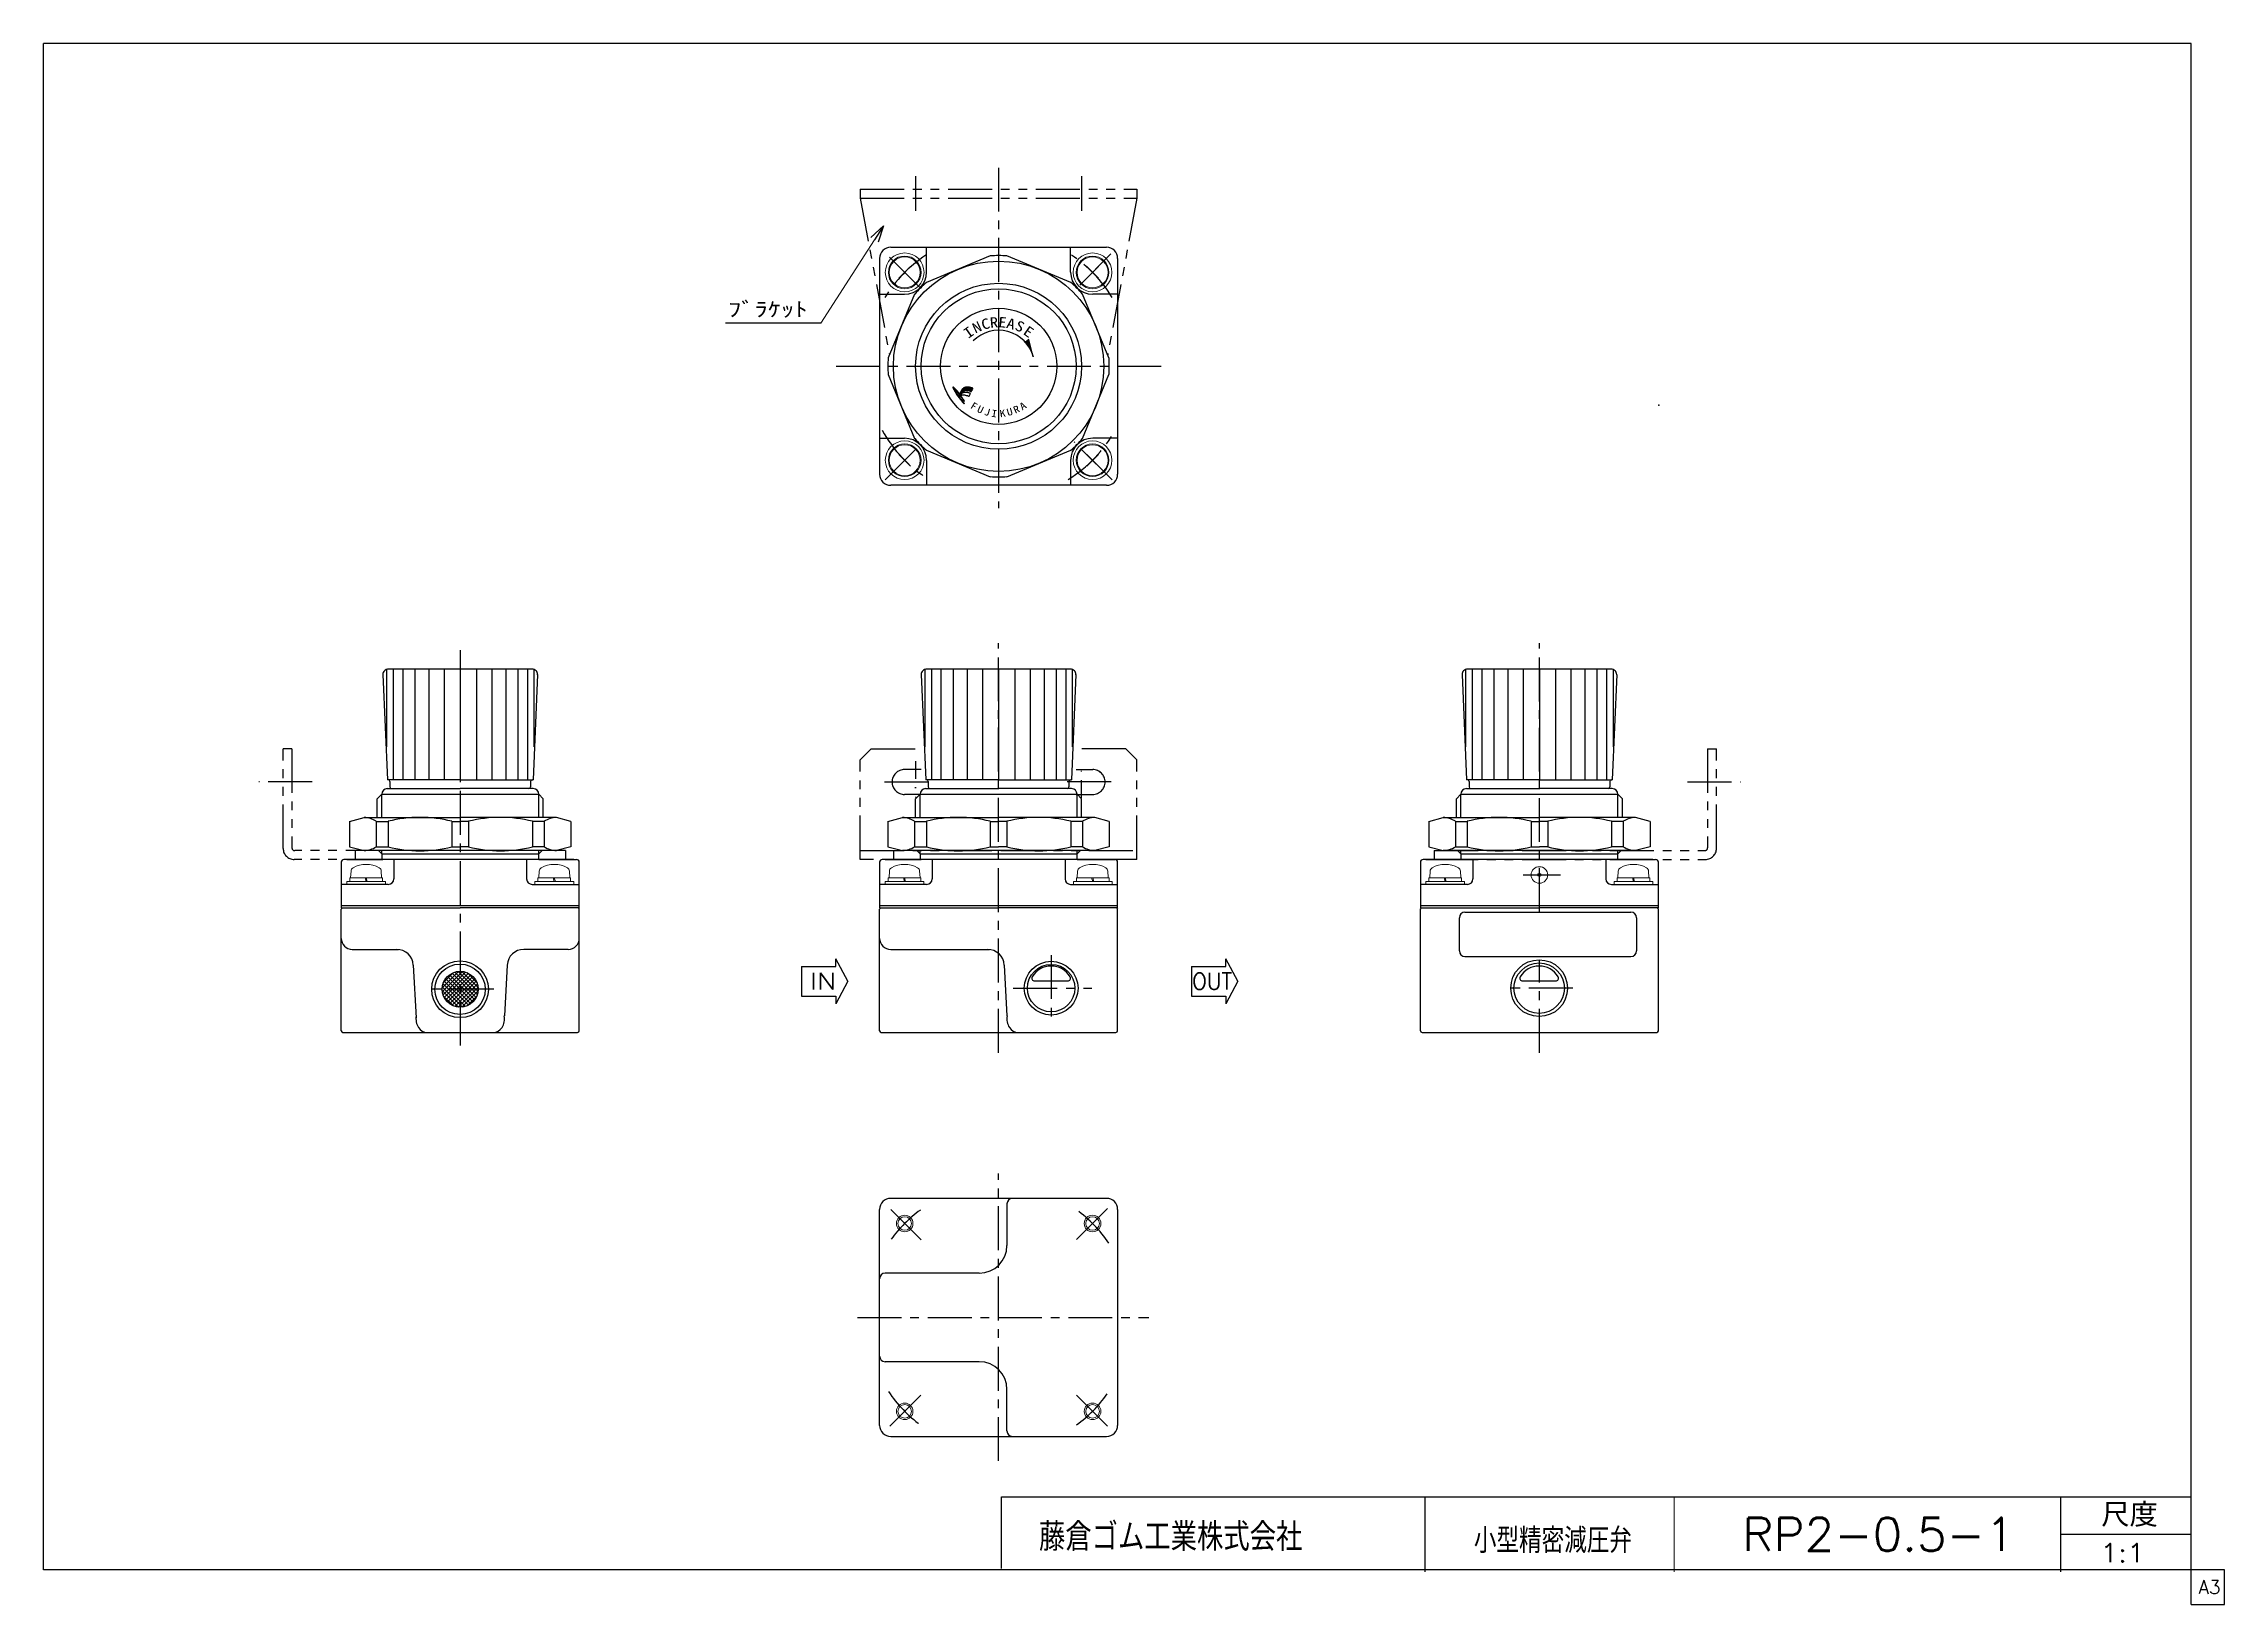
# Model space of a CAD drawing. Header units: millimetres. Extents: x -190 to 204, y -140 to 142.
import ezdxf
from ezdxf.enums import TextEntityAlignment as Align

# ---------------------------------------------------------------- set-up
doc = ezdxf.new("R2010")
doc.units = ezdxf.units.MM
doc.header["$LTSCALE"] = 0.25
doc.header["$PDSIZE"] = 1
for name, pattern in [('CENTER', [50.8, 31.75, -6.35, 6.35, -6.35]), ('DIVIDE', [31.75, 12.7, -6.35, 0, -6.35, 0, -6.35]), ('PHANTOM', [63.5, 31.75, -6.35, 6.35, -6.35, 6.35, -6.35])]:
    doc.linetypes.add(name, pattern=pattern)
doc.layers.add('Layer0014', color=7, linetype='Continuous')
doc.layers.add('ZUWAKU', color=7, linetype='Continuous')
doc.styles.add('FdaStyle0', font='txt.shx', dxfattribs={"width": 0.8, "bigfont": 'bigfont'})
doc.styles.add('FdaStyle1', font='ＭＳ ゴシック', dxfattribs={"width": 0.616})

msp = doc.modelspace()

# ---------------------------------------------------------------- texts
at = {"color": 4, "style": 'FdaStyle0'}
for s, height, width, p, p2 in [('ﾌﾞﾗｹｯﾄ', 3, 0.8, (-66.36, 91.9), (-51.96, 91.9)), ('IN', 3, 0.8, (-51.57, -29.42), (-46.77, -29.42)), ('OUT', 3, 0.8, (17.54, -29.42), (24.74, -29.42)), ('尺度', 4.275, 0.995614, (181.76, -126.47), (191.98, -126.47)), ('藤倉ゴム工業株式会社', 5.062, 0.783333, (-10.17, -130.83), (37.42, -130.83)), ('小型精密減圧弁', 4.5, 0.755952, (68.4, -131.21), (96.97, -131.21)), ('1:1', 3.375, 0.8, (181.56, -132.9), (189.66, -132.9))]:
    msp.add_text(s, height=height, dxfattribs=dict(at, width=width)).set_placement(p, p2, align=Align.FIT)
at = {"color": 4, "style": 'FdaStyle1', "width": 1.230769}
for s, height, rotation, p, p2 in [('N', 1.87, 25, (-21.67, 89.1), (-20.31, 89.73)), ('C', 1.87, 15, (-20.31, 89.76), (-18.86, 90.15)), ('R', 1.87, 5, (-18.97, 90.14), (-17.47, 90.27)), ('E', 1.87, 355, (-17.58, 90.28), (-16.09, 90.15)), ('A', 1.87, 345, (-16.19, 90.18), (-14.75, 89.79)), ('S', 1.87, 335, (-14.7, 89.89), (-13.34, 89.26)), ('I', 1.87, 35, (-22.96, 88.14), (-21.73, 89)), ('E', 1.87, 325, (-13.18, 89.11), (-11.95, 88.25)), ('F', 1.3, 328, (-22.69, 75.73), (-21.81, 75.18)), ('U', 1.3, 336, (-21.49, 75.01), (-20.54, 74.58)), ('J', 1.3, 344, (-20.2, 74.46), (-19.2, 74.17)), ('I', 1.3, 352, (-18.85, 74.1), (-17.82, 73.95)), ('K', 1.3, 8, (-17.17, 73.98), (-16.14, 74.13)), ('U', 1.3, 16, (-15.79, 74.2), (-14.78, 74.49)), ('R', 1.3, 24, (-14.45, 74.61), (-13.49, 75.04)), ('A', 1.3, 32, (-13.18, 75.2), (-12.29, 75.76))]:
    msp.add_text(s, height=height, rotation=rotation, dxfattribs=at).set_placement(p, p2, align=Align.FIT)
at = {"layer": 'Layer0014', "color": 4, "style": 'FdaStyle0', "width": 0.82}
msp.add_text('RP2-0.5-1', height=6, dxfattribs=at).set_placement((116.92, -130.84), (166.12, -130.84), align=Align.FIT)
at = {"layer": 'ZUWAKU', "color": 7, "style": 'FdaStyle0', "width": 0.8}
msp.add_text('A3', height=2.5, dxfattribs=at).set_placement((199.31, -138.62), (203.31, -138.62), align=Align.FIT)

# ---------------------------------------------------------------- blocks, each defined once
blk = doc.blocks.new('DC_GROUP_RP2-0.5-1_2')
at = {"color": 4, "linetype": 'Continuous', "lineweight": 25}
blk.add_line((-22.51, 79.35), (-22.6, 79.37), dxfattribs=at)
for centre, radius, start, end in [((-23.03, 78.12), 1.35, 146.3137, 150.2603), ((-20.43, 76.48), 4.43, 145.7977, 147.2876), ((-23.74, 78.72), 0.428, 137.9478, 145.4483), ((-19.64, 75.35), 5.74, 139.6104, 140.4429), ((-23.35, 78.51), 0.863, 133.8815, 139.3431), ((-23.55, 78.71), 0.579, 126.6419, 133.6018), ((-30.28, 88.03), 10.92, 305.802, 306.198), ((-23.16, 78.37), 1.09, 123.5906, 128.4094), ((-23.37, 78.64), 0.747, 113.6113, 121.5603), ((-23.13, 78.15), 1.29, 109.8131, 114.4884), ((-23.16, 78.17), 1.26, 105.6944, 109.3068), ((-23.36, 78.92), 0.485, 101.7235, 106.5255), ((-23.12, 77.9), 1.54, 99.1241, 102.6775), ((-23.16, 78.07), 1.36, 93.8559, 98.561), ((-23.16, 78.09), 1.35, 90.2765, 94.1452), ((-23.17, 77.68), 1.75, 87.3084, 89.7512), ((-23.45, 69.8), 9.64, 87.3301, 87.8618), ((-23.05, 78.27), 1.16, 84.1175, 87.6106), ((-23.47, 74.82), 4.64, 82.4113, 83.3245), ((-23.59, 73.2), 6.25, 82.4618, 83.2741), ((-22.97, 77.96), 1.46, 78.7109, 82.0424), ((-23.86, 73.57), 5.93, 77.6612, 78.5158), ((-23.37, 75.28), 4.16, 76.5305, 78.1041), ((-24.18, 71.93), 7.61, 75.3044, 76.4448), ((-23.54, 74.39), 5.06, 74.0939, 75.2655), ((-22.27, 77.65), 2.25, 154.1596, 156.5211), ((-20.1, 76.5), 4.7, 151.9983, 153.0993), ((-21.51, 77.34), 3.06, 151.7036, 153.3939)]:
    blk.add_arc(centre, radius, start, end, dxfattribs=at)
blk = doc.blocks.new('DC_GROUP_RP2-0.5-1_3')
at = {"color": 4, "linetype": 'Continuous', "lineweight": 25}
blk.add_line((-24.39, 78.42), (-24.49, 78.23), dxfattribs=at)
for centre, radius, start, end in [((-19.02, 75.55), 6.08, 155.7385, 157.3306), ((-17.04, 74.58), 8.29, 153.8872, 155.2023), ((-3.37, 68.2), 23.37, 153.7299, 154.0739)]:
    blk.add_arc(centre, radius, start, end, dxfattribs=at)
blk = doc.blocks.new('DC_GROUP_RP2-0.5-1_4')
at = {"color": 4, "linetype": 'Continuous', "lineweight": 25}
for centre, radius, start, end in [((-23.39, 77.88), 0.935, 87.9667, 103.3335), ((-23.34, 77.1), 1.71, 82.9246, 90.3904), ((-17.65, 74.24), 7.73, 150.2166, 151.9818), ((-22.04, 76.78), 2.66, 143.5786, 150.7996), ((-22.47, 77.05), 2.15, 134.1532, 142.386), ((-23.65, 78.28), 0.451, 115.6669, 136.3331), ((-23.25, 77.61), 1.23, 106.453, 118.6432), ((-23.78, 73.98), 4.86, 78.9614, 82.3102), ((-23.48, 75.33), 3.48, 76.1085, 79.5651), ((-24.75, 70.46), 8.51, 74.2397, 75.6821)]:
    blk.add_arc(centre, radius, start, end, dxfattribs=at)
blk = doc.blocks.new('DC_GROUP_RP2-0.5-1_5')
at = {"color": 4, "linetype": 'Continuous', "lineweight": 25}
for centre, radius, start, end in [((-53, 92.35), 33.56, 336.0229, 336.3317), ((1.47, 68.22), 26.01, 155.4396, 155.8221), ((-14.33, 75.56), 8.6, 155.419, 156.1641), ((-22.21, 79.13), 0.143, 52.5201, 66.2857), ((-22.78, 79.46), 0.712, 332.7063, 339.2217), ((-22.14, 79.22), 0.0258, 332.3209, 49.311), ((-22.42, 78.7), 0.0529, 252.8981, 295.1278), ((-22.68, 79.08), 0.514, 303.2931, 308.7069), ((-22.37, 78.71), 0.0276, 285.4206, 1.2643)]:
    blk.add_arc(centre, radius, start, end, dxfattribs=at)
blk = doc.blocks.new('DC_GROUP_RP2-0.5-1_6')
at = {"color": 4, "linetype": 'Continuous', "lineweight": 25}
for centre, radius, start, end in [((-23.48, 77.44), 1.06, 101.4115, 111.7469), ((-23.52, 77.23), 1.26, 88.7756, 97.5488), ((-23.43, 76.94), 1.55, 84.5826, 92.4321), ((-23.6, 76.29), 2.22, 75.5586, 81.7984), ((-28.44, 54.94), 24.11, 76.5307, 77.0586), ((-27.05, 61.32), 17.58, 75.2581, 76.0873)]:
    blk.add_arc(centre, radius, start, end, dxfattribs=at)
blk = doc.blocks.new('DC_GROUP_RP2-0.5-1_7')
at = {"color": 4, "linetype": 'Continuous', "lineweight": 25}
for centre, radius, start, end in [((-19.61, 74.77), 5.74, 146.4952, 148.654), ((-22.96, 76.98), 1.73, 140.1478, 146.2166), ((-23.01, 77.02), 1.66, 133.9103, 140.1366), ((-23.39, 77.43), 1.11, 124.9045, 134.3384), ((-23.17, 77.04), 1.55, 116.7491, 123.3108)]:
    blk.add_arc(centre, radius, start, end, dxfattribs=at)
blk = doc.blocks.new('DC_GROUP_RP2-0.5-1_8')
at = {"color": 4, "linetype": 'Continuous', "lineweight": 25}
for centre, radius, start, end in [((-23.72, 77.17), 0.882, 125.0997, 135.311), ((-23.9, 77.38), 0.609, 106.7194, 123.1077), ((-23.82, 77.12), 0.889, 95.0209, 106.77), ((-23.83, 77.21), 0.792, 83.4318, 94.9938), ((-23.91, 76.39), 1.62, 77.2777, 83.6899), ((-24.65, 73.28), 4.81, 74.4539, 76.9118), ((-25.42, 70.05), 8.13, 73.7332, 75.3101), ((-39.28, 26.34), 53.99, 72.4107, 72.6038), ((-22.27, 80.2), 2.5, 253.7235, 257.0779)]:
    blk.add_arc(centre, radius, start, end, dxfattribs=at)
blk = doc.blocks.new('DC_GROUP_RP2-0.5-1_9')
at = {"color": 4, "linetype": 'Continuous', "lineweight": 25}
for centre, radius, start, end in [((-22.83, 77.84), 0.073, 272.1073, 297.0668), ((-22.86, 77.87), 0.109, 305.6302, 324.6945)]:
    blk.add_arc(centre, radius, start, end, dxfattribs=at)
blk = doc.blocks.new('DC_GROUP_RP2-0.5-1_10')
at = {"color": 4, "linetype": 'Continuous', "lineweight": 25}
for centre, radius, start, end in [((-22.59, 78.29), 0.0381, 38.3896, 74.0601), ((-22.61, 78.29), 0.0481, 350.6874, 21.1754)]:
    blk.add_arc(centre, radius, start, end, dxfattribs=at)
blk = doc.blocks.new('DC_GROUP_RP2-0.5-1_11')
at = {"color": 4, "linetype": 'Continuous', "lineweight": 25}
for centre, radius, start, end in [((-45.22, 63.13), 25.61, 33.693, 34.9555), ((-39.82, 66.92), 19.02, 31.6958, 33.2354)]:
    blk.add_arc(centre, radius, start, end, dxfattribs=at)
blk = doc.blocks.new('DC_GROUP_RP2-0.5-1_12')
at = {"color": 4, "linetype": 'Continuous', "lineweight": 25}
for centre, radius, start, end in [((-41.14, 65.55), 20.82, 34.3135, 35.9326), ((-35.5, 69.58), 13.89, 31.5928, 33.7135)]:
    blk.add_arc(centre, radius, start, end, dxfattribs=at)
blk = doc.blocks.new('DC_GROUP_RP2-0.5-1_13')
at = {"color": 4, "linetype": 'Continuous', "lineweight": 25}
for centre, radius, start, end in [((-23.7, 76.93), 0.0743, 291.388, 320.612), ((-23.69, 76.9), 0.056, 336.9074, 12.2453)]:
    blk.add_arc(centre, radius, start, end, dxfattribs=at)
blk = doc.blocks.new('DC_GROUP_RP2-0.5-1_14')
at = {"color": 4, "linetype": 'Continuous', "lineweight": 25}
for centre, radius, start, end in [((-23.7, 76.46), 0.0169, 260.8193, 351.1807), ((-23.98, 76.5), 0.303, 352.0672, 4.6376)]:
    blk.add_arc(centre, radius, start, end, dxfattribs=at)
blk = doc.blocks.new('DC_GROUP_RP2-0.5-1_15')
at = {"color": 4, "linetype": 'Continuous', "lineweight": 25}
for centre, radius, start, end in [((-24.56, 78.89), 0.67, 192.2371, 200.6896), ((-23.77, 79.21), 1.52, 201.5019, 208.2552), ((-19.59, 81.44), 6.26, 208.0826, 210.419), ((-20.95, 80.6), 4.66, 210.0026, 213.4797), ((-8.12, 89.03), 20.01, 213.3592, 214.7519), ((-16.77, 83), 9.46, 214.6023, 216.9552), ((-12.76, 86.14), 14.56, 217.3477, 218.6891), ((-13.9, 85.03), 12.98, 218.0128, 219.9295), ((-22.27, 78.04), 2.07, 220.2779, 227.3133)]:
    blk.add_arc(centre, radius, start, end, dxfattribs=at)
blk = doc.blocks.new('DC_GROUP_RP2-0.5-1_16')
at = {"color": 4, "linetype": 'Continuous', "lineweight": 25}
for centre, radius, start, end in [((-26.35, 77.18), 1.99, 46.4098, 53.1264), ((-27.09, 76.49), 3.01, 39.4447, 45.1725), ((-31.43, 72.9), 8.63, 37.5621, 39.5655)]:
    blk.add_arc(centre, radius, start, end, dxfattribs=at)
blk = doc.blocks.new('DC_GROUP_RP2-0.5-1_17')
at = {"color": 4, "linetype": 'Continuous', "lineweight": 25}
for centre, radius, start, end in [((-25.17, 78.76), 0.0485, 137.1831, 190.911), ((-25.21, 78.7), 0.0872, 48.1818, 84.101)]:
    blk.add_arc(centre, radius, start, end, dxfattribs=at)
blk = doc.blocks.new('DC_GROUP_RP2-0.5-1_18')
at = {"color": 4, "linetype": 'Continuous', "lineweight": 25}
for centre, radius, start, end in [((-24.59, 78.2), 0.0442, 283.2865, 322.9887), ((-24.76, 78.3), 0.237, 328.3091, 341.1705)]:
    blk.add_arc(centre, radius, start, end, dxfattribs=at)
blk = doc.blocks.new('DC_GROUP_RP2-0.5-1_19')
at = {"color": 4, "linetype": 'Continuous', "lineweight": 25}
for centre, radius, start, end in [((-26.63, 78.03), 1.72, 47.4334, 54.4999), ((-28.64, 75.92), 4.64, 42.8097, 46.8039), ((-30.8, 73.92), 7.58, 40.4704, 42.783), ((-33.87, 71.14), 11.72, 39.1649, 41.0993), ((-33.25, 71.79), 10.84, 36.4519, 38.5629)]:
    blk.add_arc(centre, radius, start, end, dxfattribs=at)
blk = doc.blocks.new('DC_GROUP_RP2-0.5-1_20')
at = {"color": 4, "linetype": 'Continuous', "lineweight": 25}
for centre, radius, start, end in [((-25.59, 79.34), 0.127, 138.8509, 166.2792), ((-25.64, 79.35), 0.0836, 86.8462, 123.2548)]:
    blk.add_arc(centre, radius, start, end, dxfattribs=at)
blk = doc.blocks.new('DC_GROUP_RP2-0.5-1_21')
at = {"color": 4, "linetype": 'Continuous', "lineweight": 25}
for centre, radius, start, end in [((-24.43, 79.67), 1.32, 193.3258, 201.5156), ((-23.49, 80.1), 2.34, 202.9342, 210.0439), ((-16.4, 84.11), 10.49, 209.6145, 211.8441), ((-12.46, 86.49), 15.1, 211.6163, 213.1514), ((5.63, 98.41), 36.76, 213.2841, 213.9605)]:
    blk.add_arc(centre, radius, start, end, dxfattribs=at)
blk = doc.blocks.new('DC_GROUP_RP2-0.5-1_22')
at = {"color": 4, "linetype": 'Continuous', "lineweight": 25}
for centre, radius, start, end in [((14.15, 106.39), 48.32, 216.1662, 216.4812), ((-1.83, 94.59), 28.45, 216.5121, 217.1406), ((42.15, 128.06), 83.72, 217.2285, 217.4483), ((-17.47, 82.32), 8.58, 217.0043, 218.598), ((-17.92, 82.06), 8.06, 219.1584, 220.9647), ((-18.15, 81.78), 7.7, 220.5305, 222.5038), ((-21.48, 78.77), 3.22, 223.039, 226.3838)]:
    blk.add_arc(centre, radius, start, end, dxfattribs=at)
blk = doc.blocks.new('DC_GROUP_RP2-0.5-1_23')
at = {"color": 4, "linetype": 'Continuous', "lineweight": 25}
for p, q in [((-24.2, 78.81), (-23.74, 78.74)), ((-24.18, 78.84), (-23.68, 78.76)), ((-24.16, 78.87), (-23.61, 78.79)), ((-24.14, 78.9), (-23.5, 78.8)), ((-24.11, 78.94), (-23.32, 78.81)), ((-24.09, 78.97), (-22.35, 78.69)), ((-24.07, 79), (-22.33, 78.73)), ((-24.04, 79.03), (-22.32, 78.76)), ((-24.02, 79.06), (-22.3, 78.79)), ((-23.99, 79.09), (-22.29, 78.83)), ((-23.96, 79.12), (-22.27, 78.86)), ((-23.93, 79.16), (-22.26, 78.89)), ((-23.89, 79.18), (-22.24, 78.92)), ((-23.85, 79.21), (-22.23, 78.96)), ((-23.81, 79.24), (-22.21, 78.99)), ((-23.77, 79.27), (-22.2, 79.02)), ((-23.72, 79.3), (-22.18, 79.06)), ((-23.66, 79.33), (-22.17, 79.09)), ((-23.6, 79.35), (-22.15, 79.12)), ((-23.53, 79.38), (-22.14, 79.16)), ((-23.45, 79.4), (-22.12, 79.19)), ((-23.35, 79.42), (-22.11, 79.22)), ((-23.2, 79.43), (-22.18, 79.27)), ((-22.86, 79.41), (-22.64, 79.38)), ((-24.64, 77.89), (-24.48, 77.86)), ((-24.63, 77.92), (-24.46, 77.89)), ((-24.62, 77.85), (-24.5, 77.83)), ((-24.61, 77.95), (-24.45, 77.93)), ((-24.6, 77.99), (-24.43, 77.96)), ((-24.59, 77.81), (-24.51, 77.8)), ((-24.58, 78.02), (-24.41, 77.99)), ((-24.57, 78.05), (-24.39, 78.02)), ((-24.56, 77.77), (-24.54, 77.76)), ((-24.55, 78.09), (-24.37, 78.06)), ((-24.54, 78.12), (-24.35, 78.09)), ((-24.52, 78.15), (-24.34, 78.12)), ((-24.51, 78.18), (-24.32, 78.15)), ((-24.49, 78.22), (-24.3, 78.19)), ((-24.47, 78.25), (-24.28, 78.22)), ((-24.46, 78.28), (-24.26, 78.25)), ((-24.44, 78.32), (-24.23, 78.28)), ((-24.43, 78.35), (-24.21, 78.31)), ((-24.41, 78.38), (-24.19, 78.35)), ((-24.39, 78.41), (-24.17, 78.38)), ((-24.38, 78.45), (-24.14, 78.41)), ((-24.36, 78.48), (-24.11, 78.44)), ((-24.35, 78.51), (-24.09, 78.47)), ((-24.33, 78.55), (-24.06, 78.5)), ((-24.32, 78.58), (-24.03, 78.53)), ((-24.3, 78.61), (-24, 78.56)), ((-24.28, 78.64), (-23.97, 78.6)), ((-24.27, 78.68), (-23.94, 78.63)), ((-24.25, 78.71), (-23.9, 78.65)), ((-24.23, 78.74), (-23.85, 78.68)), ((-24.22, 78.78), (-23.8, 78.71)), ((-22.6, 78.7), (-22.39, 78.66))]:
    blk.add_line(p, q, dxfattribs=at)
blk = doc.blocks.new('DC_GROUP_RP2-0.5-1_24')
at = {"color": 4, "linetype": 'Continuous', "lineweight": 25}
for p, q in [((-24.27, 77.78), (-24.2, 77.77)), ((-24.27, 77.75), (-24.18, 77.73)), ((-24.24, 77.71), (-24.15, 77.69)), ((-24.21, 77.67), (-24.12, 77.65)), ((-24.18, 77.63), (-24.09, 77.61)), ((-24.15, 77.59), (-24.07, 77.57)), ((-24.13, 77.55), (-24.04, 77.53)), ((-24.1, 77.51), (-24.01, 77.5)), ((-24.07, 77.47), (-23.98, 77.46)), ((-24.04, 77.43), (-23.96, 77.42)), ((-24.02, 77.39), (-23.93, 77.38)), ((-23.99, 77.35), (-23.91, 77.34)), ((-23.96, 77.31), (-23.88, 77.3)), ((-23.93, 77.27), (-23.85, 77.26)), ((-23.91, 77.23), (-23.83, 77.22)), ((-23.88, 77.19), (-23.8, 77.18)), ((-23.86, 77.15), (-23.78, 77.14)), ((-23.83, 77.11), (-23.75, 77.1)), ((-23.8, 77.07), (-23.73, 77.06)), ((-23.78, 77.03), (-23.7, 77.02)), ((-23.75, 76.99), (-23.68, 76.98)), ((-23.73, 76.95), (-23.65, 76.94)), ((-23.71, 76.92), (-23.63, 76.9)), ((-23.68, 76.88), (-23.65, 76.87))]:
    blk.add_line(p, q, dxfattribs=at)
blk = doc.blocks.new('DC_GROUP_RP2-0.5-1_25')
at = {"color": 4, "linetype": 'Continuous', "lineweight": 25}
for p, q in [((-25.7, 79.39), (-25.53, 79.36)), ((-25.7, 79.35), (-25.48, 79.32)), ((-25.69, 79.31), (-25.44, 79.27)), ((-25.68, 79.42), (-25.59, 79.4)), ((-25.68, 79.28), (-25.39, 79.23)), ((-25.67, 79.24), (-25.35, 79.19)), ((-25.66, 79.2), (-25.31, 79.15)), ((-25.64, 79.16), (-25.27, 79.1)), ((-25.62, 79.13), (-25.23, 79.06)), ((-25.61, 79.09), (-25.19, 79.02)), ((-25.59, 79.05), (-25.15, 78.98)), ((-25.57, 79.01), (-25.12, 78.94)), ((-25.55, 78.97), (-25.08, 78.9)), ((-25.53, 78.93), (-25.05, 78.86)), ((-25.5, 78.89), (-25.01, 78.82)), ((-25.48, 78.85), (-24.98, 78.77)), ((-25.46, 78.82), (-25.21, 78.78)), ((-25.44, 78.78), (-25.21, 78.74)), ((-25.41, 78.74), (-25.2, 78.7)), ((-25.39, 78.7), (-25.19, 78.67)), ((-25.36, 78.66), (-25.18, 78.63)), ((-25.34, 78.62), (-25.16, 78.59)), ((-25.32, 78.58), (-25.14, 78.55)), ((-25.29, 78.54), (-25.12, 78.51)), ((-25.27, 78.5), (-25.1, 78.48)), ((-25.24, 78.46), (-25.08, 78.44)), ((-25.22, 78.42), (-25.06, 78.4)), ((-25.19, 78.38), (-25.04, 78.36)), ((-25.17, 78.34), (-25.02, 78.32)), ((-25.15, 78.77), (-24.94, 78.73)), ((-25.14, 78.3), (-24.99, 78.28)), ((-25.12, 78.27), (-24.97, 78.24)), ((-25.09, 78.72), (-24.91, 78.69)), ((-25.09, 78.23), (-24.95, 78.2)), ((-25.07, 78.19), (-24.92, 78.16)), ((-25.04, 78.68), (-24.87, 78.65)), ((-25.04, 78.15), (-24.9, 78.12)), ((-25.01, 78.11), (-24.87, 78.09)), ((-24.99, 78.64), (-24.84, 78.61)), ((-24.99, 78.07), (-24.85, 78.05)), ((-24.96, 78.03), (-24.82, 78.01)), ((-24.95, 78.59), (-24.8, 78.57)), ((-24.93, 77.99), (-24.8, 77.97)), ((-24.91, 78.55), (-24.77, 78.53)), ((-24.91, 77.95), (-24.77, 77.93)), ((-24.88, 77.91), (-24.74, 77.89)), ((-24.87, 78.51), (-24.74, 78.49)), ((-24.85, 77.87), (-24.72, 77.85)), ((-24.83, 78.47), (-24.71, 78.45)), ((-24.82, 77.83), (-24.69, 77.81)), ((-24.8, 78.43), (-24.68, 78.41)), ((-24.8, 77.79), (-24.66, 77.77)), ((-24.77, 78.39), (-24.64, 78.37)), ((-24.77, 77.75), (-24.64, 77.73)), ((-24.74, 77.71), (-24.61, 77.69)), ((-24.73, 78.35), (-24.61, 78.33)), ((-24.71, 77.67), (-24.58, 77.65)), ((-24.7, 78.31), (-24.58, 78.29)), ((-24.68, 77.63), (-24.55, 77.61)), ((-24.67, 78.26), (-24.55, 78.25)), ((-24.65, 77.59), (-24.53, 77.57)), ((-24.63, 78.22), (-24.54, 78.21)), ((-24.62, 77.55), (-24.5, 77.53)), ((-24.6, 78.18), (-24.56, 78.18)), ((-24.59, 77.51), (-24.47, 77.49)), ((-24.56, 77.47), (-24.44, 77.45)), ((-24.53, 77.43), (-24.41, 77.41)), ((-24.5, 77.39), (-24.38, 77.37)), ((-24.46, 77.35), (-24.35, 77.33)), ((-24.43, 77.31), (-24.32, 77.29)), ((-24.4, 77.27), (-24.29, 77.25)), ((-24.37, 77.23), (-24.26, 77.21)), ((-24.34, 77.19), (-24.23, 77.17)), ((-24.31, 77.15), (-24.2, 77.13)), ((-24.28, 77.11), (-24.16, 77.09)), ((-24.25, 77.06), (-24.13, 77.05)), ((-24.22, 77.02), (-24.1, 77.01)), ((-24.19, 76.98), (-24.07, 76.97)), ((-24.15, 76.94), (-24.04, 76.92)), ((-24.12, 76.9), (-24, 76.88)), ((-24.09, 76.86), (-23.97, 76.84)), ((-24.05, 76.82), (-23.94, 76.8)), ((-24.02, 76.78), (-23.9, 76.76)), ((-23.98, 76.74), (-23.87, 76.72)), ((-23.94, 76.7), (-23.83, 76.68)), ((-23.91, 76.66), (-23.8, 76.64)), ((-23.87, 76.62), (-23.76, 76.6)), ((-23.83, 76.57), (-23.72, 76.56)), ((-23.79, 76.53), (-23.68, 76.51)), ((-23.75, 76.49), (-23.68, 76.48)), ((-23.71, 76.45), (-23.69, 76.44))]:
    blk.add_line(p, q, dxfattribs=at)
blk = doc.blocks.new('DC_GROUP_RP2-0.5-1_1')
at = {"color": 4, "linetype": 'Continuous', "lineweight": 25}
for p, q in [((-24.63, 77.9), (-24.64, 77.89)), ((-24.64, 77.89), (-24.56, 77.76)), ((-24.56, 77.76), (-24.52, 77.79)), ((-24.51, 77.76), (-24.53, 77.72)), ((-24.53, 77.72), (-24.47, 77.65)), ((-24.47, 77.87), (-24.52, 77.79)), ((-24.47, 77.65), (-24.45, 77.67)), ((-24.35, 77.79), (-24.45, 77.67)), ((-24.23, 77.81), (-24.29, 77.77)), ((-22.77, 77.8), (-22.56, 78.28))]:
    blk.add_line(p, q, dxfattribs=at)
at = {"linetype": 'Continuous'}
for name in ['DC_GROUP_RP2-0.5-1_20', 'DC_GROUP_RP2-0.5-1_21', 'DC_GROUP_RP2-0.5-1_25', 'DC_GROUP_RP2-0.5-1_19', 'DC_GROUP_RP2-0.5-1_23', 'DC_GROUP_RP2-0.5-1_4', 'DC_GROUP_RP2-0.5-1_2', 'DC_GROUP_RP2-0.5-1_5', 'DC_GROUP_RP2-0.5-1_17', 'DC_GROUP_RP2-0.5-1_15', 'DC_GROUP_RP2-0.5-1_16', 'DC_GROUP_RP2-0.5-1_22', 'DC_GROUP_RP2-0.5-1_3', 'DC_GROUP_RP2-0.5-1_18', 'DC_GROUP_RP2-0.5-1_7', 'DC_GROUP_RP2-0.5-1_8', 'DC_GROUP_RP2-0.5-1_12', 'DC_GROUP_RP2-0.5-1_24', 'DC_GROUP_RP2-0.5-1_11', 'DC_GROUP_RP2-0.5-1_6', 'DC_GROUP_RP2-0.5-1_14', 'DC_GROUP_RP2-0.5-1_13', 'DC_GROUP_RP2-0.5-1_9', 'DC_GROUP_RP2-0.5-1_10']:
    blk.add_blockref(name, (0, 0), dxfattribs=at)
blk = doc.blocks.new('DC_GROUP_RP2-0.5-1_26')
at = {"color": 4, "linetype": 'Continuous', "lineweight": 25}
for p, q in [((-18.97, 103.14), (-30.5, 98.36)), ((-4.42, 98.36), (-15.96, 103.14)), ((-32.63, 96.24), (-37.41, 84.7)), ((2.48, 84.7), (-2.3, 96.24)), ((-37.41, 81.69), (-32.63, 70.15)), ((-2.3, 70.15), (2.48, 81.69)), ((-30.5, 68.03), (-18.97, 63.25)), ((-15.96, 63.25), (-4.42, 68.03))]:
    blk.add_line(p, q, dxfattribs=at)
blk.add_circle((-17.46, 83.2), 19, dxfattribs=at)
for start, end in [(85.6949, 94.3051), (130.6949, 139.3051), (40.6949, 49.3051), (175.6949, 184.3051), (355.6949, 4.3051), (220.6949, 229.3051), (310.6949, 319.3051), (265.6949, 274.3051)]:
    blk.add_arc((-17.46, 83.2), 20, start, end, dxfattribs=at)
blk = doc.blocks.new('DC_GROUP_RP2-0.5-1_27')
at = {"color": 4, "linetype": 'Continuous', "lineweight": 25}
for p, q in [((-117.96, -29.06), (-115.03, -26.13)), ((-117.95, -29.76), (-114.33, -26.14)), ((-117.83, -30.34), (-113.75, -26.26)), ((-117.73, -28.13), (-115.96, -26.36)), ((-117.62, -30.84), (-113.25, -26.47)), ((-117.35, -31.28), (-112.81, -26.74)), ((-117.35, -27.45), (-112.81, -31.99)), ((-117.02, -31.66), (-112.43, -27.07)), ((-117.02, -27.07), (-112.43, -31.66)), ((-116.64, -26.74), (-112.1, -31.28)), ((-116.64, -31.99), (-112.1, -27.45)), ((-116.21, -26.47), (-111.83, -30.84)), ((-115.7, -26.26), (-111.63, -30.34)), ((-115.12, -26.14), (-111.5, -29.76)), ((-114.43, -26.13), (-111.49, -29.06)), ((-113.49, -26.36), (-111.72, -28.13)), ((-117.96, -29.66), (-115.03, -32.6)), ((-117.95, -28.97), (-114.33, -32.59)), ((-117.83, -28.39), (-113.75, -32.46)), ((-117.73, -30.6), (-115.96, -32.37)), ((-117.62, -27.88), (-113.25, -32.26)), ((-116.21, -32.26), (-111.83, -27.88)), ((-115.7, -32.46), (-111.63, -28.39)), ((-115.12, -32.59), (-111.5, -28.97)), ((-114.43, -32.6), (-111.49, -29.66)), ((-113.49, -32.37), (-111.72, -30.6))]:
    blk.add_line(p, q, dxfattribs=at)
blk = doc.blocks.new('DC_GROUP_RP2-0.5-1_28')
at = {"color": 4, "linetype": 'Continuous', "lineweight": 25}
for p, q in [((-37.46, 0.98), (-34.84, 1.69)), ((-37.46, 0.98), (-37.46, -3.61)), ((-34.84, 1.69), (-17.46, 1.69)), ((-32.63, 0.98), (-32.63, -3.61)), ((-32.63, 0.98), (-30.5, 0.98)), ((-30.5, 0.98), (-30.5, -3.61)), ((-18.97, 0.98), (-18.97, -3.61)), ((-18.97, 0.98), (-17.46, 0.98)), ((-0.09, 1.69), (-17.46, 1.69)), ((-15.96, 0.98), (-17.46, 0.98)), ((-15.96, 0.98), (-15.96, -3.61)), ((-4.42, 0.98), (-4.42, -3.61)), ((-2.3, 0.98), (-4.42, 0.98)), ((-2.3, 0.98), (-2.3, -3.61)), ((2.54, 0.98), (-0.09, 1.69)), ((2.54, 0.98), (2.54, -3.61)), ((-37.46, -3.61), (-34.84, -4.31)), ((-32.63, -3.61), (-30.5, -3.61)), ((-18.97, -3.61), (-17.46, -3.61)), ((-15.96, -3.61), (-17.46, -3.61)), ((-2.3, -3.61), (-4.42, -3.61)), ((2.54, -3.61), (-0.09, -4.31))]:
    blk.add_line(p, q, dxfattribs=at)
for centre, radius, start, end in [((-35.05, -2.8), 4.49, 57.408, 87.408), ((-24.74, -21.94), 23.64, 75.8743, 104.1257), ((-10.19, -21.94), 23.64, 75.8743, 104.1257), ((0.12, -2.8), 4.49, 92.592, 122.592), ((-35.05, 0.17), 4.49, 272.592, 302.592), ((-24.74, 19.31), 23.64, 255.8743, 284.1257), ((-10.19, 19.31), 23.64, 255.8743, 284.1257), ((0.12, 0.17), 4.49, 237.408, 267.408)]:
    blk.add_arc(centre, radius, start, end, dxfattribs=at)
blk = doc.blocks.new('DC_GROUP_RP2-0.5-1_29')
at = {"color": 4, "linetype": 'Continuous', "lineweight": 25}
for p, q in [((-134.73, 0.98), (-132.11, 1.69)), ((-134.73, 0.98), (-134.73, -3.61)), ((-132.11, 1.69), (-114.73, 1.69)), ((-129.89, 0.98), (-129.89, -3.61)), ((-129.89, 0.98), (-127.77, 0.98)), ((-127.77, 0.98), (-127.77, -3.61)), ((-116.23, 0.98), (-116.23, -3.61)), ((-116.23, 0.98), (-114.73, 0.98)), ((-97.35, 1.69), (-114.73, 1.69)), ((-113.23, 0.98), (-114.73, 0.98)), ((-113.23, 0.98), (-113.23, -3.61)), ((-101.69, 0.98), (-101.69, -3.61)), ((-99.56, 0.98), (-101.69, 0.98)), ((-99.56, 0.98), (-99.56, -3.61)), ((-94.73, 0.98), (-97.35, 1.69)), ((-94.73, 0.98), (-94.73, -3.61)), ((-134.73, -3.61), (-132.11, -4.31)), ((-129.89, -3.61), (-127.77, -3.61)), ((-116.23, -3.61), (-114.73, -3.61)), ((-113.23, -3.61), (-114.73, -3.61)), ((-99.56, -3.61), (-101.69, -3.61)), ((-94.73, -3.61), (-97.35, -4.31))]:
    blk.add_line(p, q, dxfattribs=at)
for centre, radius, start, end in [((-132.31, -2.8), 4.49, 57.408, 87.408), ((-122, -21.94), 23.64, 75.8743, 104.1257), ((-107.46, -21.94), 23.64, 75.8743, 104.1257), ((-97.14, -2.8), 4.49, 92.592, 122.592), ((-132.31, 0.17), 4.49, 272.592, 302.592), ((-122, 19.31), 23.64, 255.8743, 284.1257), ((-107.46, 19.31), 23.64, 255.8743, 284.1257), ((-97.14, 0.17), 4.49, 237.408, 267.408)]:
    blk.add_arc(centre, radius, start, end, dxfattribs=at)
blk = doc.blocks.new('DC_GROUP_RP2-0.5-1_30')
at = {"color": 4, "linetype": 'Continuous', "lineweight": 25}
for p, q in [((60.24, 0.98), (62.86, 1.69)), ((60.24, 0.98), (60.24, -3.61)), ((62.86, 1.69), (80.24, 1.69)), ((65.07, 0.98), (65.07, -3.61)), ((65.07, 0.98), (67.2, 0.98)), ((67.2, 0.98), (67.2, -3.61)), ((78.73, 0.98), (78.73, -3.61)), ((78.73, 0.98), (80.24, 0.98)), ((97.61, 1.69), (80.24, 1.69)), ((81.74, 0.98), (80.24, 0.98)), ((81.74, 0.98), (81.74, -3.61)), ((93.28, 0.98), (93.28, -3.61)), ((95.4, 0.98), (93.28, 0.98)), ((95.4, 0.98), (95.4, -3.61)), ((100.24, 0.98), (97.61, 1.69)), ((100.24, 0.98), (100.24, -3.61)), ((60.24, -3.61), (62.86, -4.31)), ((65.07, -3.61), (67.2, -3.61)), ((78.73, -3.61), (80.24, -3.61)), ((81.74, -3.61), (80.24, -3.61)), ((95.4, -3.61), (93.28, -3.61)), ((100.24, -3.61), (97.61, -4.31))]:
    blk.add_line(p, q, dxfattribs=at)
for centre, radius, start, end in [((62.65, -2.8), 4.49, 57.408, 87.408), ((72.96, -21.94), 23.64, 75.8743, 104.1257), ((87.51, -21.94), 23.64, 75.8743, 104.1257), ((97.82, -2.8), 4.49, 92.592, 122.592), ((62.65, 0.17), 4.49, 272.592, 302.592), ((72.96, 19.31), 23.64, 255.8743, 284.1257), ((87.51, 19.31), 23.64, 255.8743, 284.1257), ((97.82, 0.17), 4.49, 237.408, 267.408)]:
    blk.add_arc(centre, radius, start, end, dxfattribs=at)
blk = doc.blocks.new('DC_GROUP_RP2-0.5-1_31')
at = {"color": 4, "linetype": 'Continuous', "lineweight": 13}
for p, q in [((-30.96, -9.91), (-37.96, -9.91)), ((-37.96, -9.91), (-37.96, -10.41)), ((-30.96, -10.41), (-37.96, -10.41)), ((-31.51, -9.21), (-37.41, -9.21)), ((-37.41, -9.21), (-37.41, -9.91)), ((-37.2, -7.99), (-37.26, -9.21)), ((-31.66, -9.21), (-37.26, -9.21)), ((-34.65, -9.21), (-34.46, -9.91)), ((-34.46, -9.21), (-34.28, -9.91)), ((-31.73, -7.99), (-31.66, -9.21)), ((-31.51, -9.21), (-31.51, -9.91)), ((-30.96, -9.91), (-30.96, -10.41))]:
    blk.add_line(p, q, dxfattribs=at)
for centre, radius, start, end in [((-36.5, -8.03), 0.7, 118.2736, 177), ((-34.46, -11.81), 5, 61.7264, 118.2736), ((-32.43, -8.03), 0.7, 3, 61.7264)]:
    blk.add_arc(centre, radius, start, end, dxfattribs=at)
blk = doc.blocks.new('DC_GROUP_RP2-0.5-1_32')
at = {"color": 4, "linetype": 'Continuous', "lineweight": 13}
for p, q in [((3.04, -9.91), (-3.96, -9.91)), ((-3.96, -9.91), (-3.96, -10.41)), ((3.04, -10.41), (-3.96, -10.41)), ((2.49, -9.21), (-3.41, -9.21)), ((-3.41, -9.21), (-3.41, -9.91)), ((-3.2, -7.99), (-3.26, -9.21)), ((2.34, -9.21), (-3.26, -9.21)), ((-0.65, -9.21), (-0.46, -9.91)), ((-0.46, -9.21), (-0.28, -9.91)), ((2.27, -7.99), (2.34, -9.21)), ((2.49, -9.21), (2.49, -9.91)), ((3.04, -9.91), (3.04, -10.41))]:
    blk.add_line(p, q, dxfattribs=at)
for centre, radius, start, end in [((-2.5, -8.03), 0.7, 118.2736, 177), ((-0.46, -11.81), 5, 61.7264, 118.2736), ((1.57, -8.03), 0.7, 3, 61.7264)]:
    blk.add_arc(centre, radius, start, end, dxfattribs=at)
blk = doc.blocks.new('DC_GROUP_RP2-0.5-1_33')
at = {"color": 4, "linetype": 'Continuous', "lineweight": 13}
for p, q in [((-33.37, 101.23), (-35.5, 99.11)), ((-35.5, 101.23), (-33.37, 99.11))]:
    blk.add_line(p, q, dxfattribs=at)
for radius in [3.5, 2.95, 2.8]:
    blk.add_circle((-34.43, 100.17), radius, dxfattribs=at)
blk = doc.blocks.new('DC_GROUP_RP2-0.5-1_34')
at = {"color": 4, "linetype": 'Continuous', "lineweight": 13}
for p, q in [((0.57, 67.29), (-1.55, 65.16)), ((-1.55, 67.29), (0.57, 65.16))]:
    blk.add_line(p, q, dxfattribs=at)
for radius in [3.5, 2.95, 2.8]:
    blk.add_circle((-0.49, 66.22), radius, dxfattribs=at)
blk = doc.blocks.new('DC_GROUP_RP2-0.5-1_35')
at = {"color": 4, "linetype": 'Continuous', "lineweight": 13}
for p, q in [((-35.5, 67.29), (-33.37, 65.16)), ((-33.37, 67.29), (-35.5, 65.16))]:
    blk.add_line(p, q, dxfattribs=at)
for radius in [3.5, 2.95, 2.8]:
    blk.add_circle((-34.43, 66.22), radius, dxfattribs=at)
blk = doc.blocks.new('DC_GROUP_RP2-0.5-1_36')
at = {"color": 4, "linetype": 'Continuous', "lineweight": 13}
for p, q in [((-1.55, 101.23), (0.57, 99.11)), ((0.57, 101.23), (-1.55, 99.11))]:
    blk.add_line(p, q, dxfattribs=at)
for radius in [3.5, 2.95, 2.8]:
    blk.add_circle((-0.49, 100.17), radius, dxfattribs=at)
blk = doc.blocks.new('DC_GROUP_RP2-0.5-1_37')
at = {"color": 4, "linetype": 'Continuous', "lineweight": 13}
for p, q in [((66.74, -9.91), (59.74, -9.91)), ((59.74, -9.91), (59.74, -10.41)), ((66.74, -10.41), (59.74, -10.41)), ((66.19, -9.21), (60.29, -9.21)), ((60.29, -9.21), (60.29, -9.91)), ((60.5, -7.99), (60.44, -9.21)), ((66.04, -9.21), (60.44, -9.21)), ((63.05, -9.21), (63.24, -9.91)), ((63.24, -9.21), (63.42, -9.91)), ((65.97, -7.99), (66.04, -9.21)), ((66.19, -9.21), (66.19, -9.91)), ((66.74, -9.91), (66.74, -10.41))]:
    blk.add_line(p, q, dxfattribs=at)
for centre, radius, start, end in [((61.2, -8.03), 0.7, 118.2736, 177), ((63.24, -11.81), 5, 61.7264, 118.2736), ((65.27, -8.03), 0.7, 3, 61.7264)]:
    blk.add_arc(centre, radius, start, end, dxfattribs=at)
blk = doc.blocks.new('DC_GROUP_RP2-0.5-1_38')
at = {"color": 4, "linetype": 'Continuous', "lineweight": 13}
for p, q in [((100.74, -9.91), (93.74, -9.91)), ((93.74, -9.91), (93.74, -10.41)), ((100.74, -10.41), (93.74, -10.41)), ((100.19, -9.21), (94.29, -9.21)), ((94.29, -9.21), (94.29, -9.91)), ((94.5, -7.99), (94.44, -9.21)), ((100.04, -9.21), (94.44, -9.21)), ((97.05, -9.21), (97.24, -9.91)), ((97.24, -9.21), (97.42, -9.91)), ((99.97, -7.99), (100.04, -9.21)), ((100.19, -9.21), (100.19, -9.91)), ((100.74, -9.91), (100.74, -10.41))]:
    blk.add_line(p, q, dxfattribs=at)
for centre, radius, start, end in [((95.2, -8.03), 0.7, 118.2736, 177), ((97.24, -11.81), 5, 61.7264, 118.2736), ((99.27, -8.03), 0.7, 3, 61.7264)]:
    blk.add_arc(centre, radius, start, end, dxfattribs=at)
blk = doc.blocks.new('DC_GROUP_RP2-0.5-1_39')
at = {"color": 4, "linetype": 'Continuous', "lineweight": 13}
for p, q in [((-128.23, -9.91), (-135.23, -9.91)), ((-135.23, -9.91), (-135.23, -10.41)), ((-128.23, -10.41), (-135.23, -10.41)), ((-128.78, -9.21), (-134.68, -9.21)), ((-134.68, -9.21), (-134.68, -9.91)), ((-134.46, -7.99), (-134.53, -9.21)), ((-128.93, -9.21), (-134.53, -9.21)), ((-131.91, -9.21), (-131.73, -9.91)), ((-131.73, -9.21), (-131.54, -9.91)), ((-128.99, -7.99), (-128.93, -9.21)), ((-128.78, -9.21), (-128.78, -9.91)), ((-128.23, -9.91), (-128.23, -10.41))]:
    blk.add_line(p, q, dxfattribs=at)
for centre, radius, start, end in [((-133.76, -8.03), 0.7, 118.2736, 177), ((-131.73, -11.81), 5, 61.7264, 118.2736), ((-129.69, -8.03), 0.7, 3, 61.7264)]:
    blk.add_arc(centre, radius, start, end, dxfattribs=at)
blk = doc.blocks.new('DC_GROUP_RP2-0.5-1_40')
at = {"color": 4, "linetype": 'Continuous', "lineweight": 13}
for p, q in [((-94.23, -9.91), (-101.23, -9.91)), ((-101.23, -9.91), (-101.23, -10.41)), ((-94.23, -10.41), (-101.23, -10.41)), ((-94.78, -9.21), (-100.68, -9.21)), ((-100.68, -9.21), (-100.68, -9.91)), ((-100.46, -7.99), (-100.53, -9.21)), ((-94.93, -9.21), (-100.53, -9.21)), ((-97.91, -9.21), (-97.73, -9.91)), ((-97.73, -9.21), (-97.54, -9.91)), ((-94.99, -7.99), (-94.93, -9.21)), ((-94.78, -9.21), (-94.78, -9.91)), ((-94.23, -9.91), (-94.23, -10.41))]:
    blk.add_line(p, q, dxfattribs=at)
for centre, radius, start, end in [((-99.76, -8.03), 0.7, 118.2736, 177), ((-97.73, -11.81), 5, 61.7264, 118.2736), ((-95.69, -8.03), 0.7, 3, 61.7264)]:
    blk.add_arc(centre, radius, start, end, dxfattribs=at)
blk = doc.blocks.new('DC_GROUP_RP2-0.5-1_41')
at = {"color": 4, "linetype": 'Continuous', "lineweight": 13}
for radius in [1.5, 1.23]:
    blk.add_circle((-34.43, -71.68), radius, dxfattribs=at)
blk = doc.blocks.new('DC_GROUP_RP2-0.5-1_42')
at = {"color": 4, "linetype": 'Continuous', "lineweight": 13}
for radius in [1.5, 1.23]:
    blk.add_circle((-34.43, -105.62), radius, dxfattribs=at)
blk = doc.blocks.new('DC_GROUP_RP2-0.5-1_43')
at = {"color": 4, "linetype": 'Continuous', "lineweight": 13}
for radius in [1.5, 1.23]:
    blk.add_circle((-0.49, -71.68), radius, dxfattribs=at)
blk = doc.blocks.new('DC_GROUP_RP2-0.5-1_44')
at = {"color": 4, "linetype": 'Continuous', "lineweight": 13}
for radius in [1.5, 1.23]:
    blk.add_circle((-0.49, -105.62), radius, dxfattribs=at)
blk = doc.blocks.new('_OPEN30')
at = {"color": 0, "linetype": 'ByBlock', "lineweight": -2}
for p, q in [((-1, 0.267949), (0, 0)), ((0, 0), (-1, -0.267949)), ((0, 0), (-1, 0))]:
    blk.add_line(p, q, dxfattribs=at)

# ---------------------------------------------------------------- linework, layer by layer
at = {"color": 4, "linetype": 'CENTER', "lineweight": 25}
for p, q in [((-17.46, 119.08), (-17.46, 57.58)), ((-32.46, 117.56), (-32.46, 111.3)), ((-2.46, 117.56), (-2.46, 111.3)), ((-31.58, 97.31), (-37.17, 102.9)), ((-2.78, 97.88), (2.91, 103.57)), ((-46.81, 83.2), (12.95, 83.2)), ((-37.96, 62.7), (-31.84, 68.82)), ((3.04, 62.7), (-3.82, 69.55)), ((-114.73, 31.9), (-114.73, -40.83)), ((-17.46, -40.83), (-17.46, 33.2)), ((80.24, -15.44), (80.24, 33.2)), ((77.34, -8.71), (84.08, -8.71)), ((-7.97, -23.17), (-7.97, -35)), ((80.24, -40.83), (80.24, -24.23)), ((-108.67, -29.36), (-120.77, -29.36)), ((-14.81, -29.16), (-0.61, -29.16)), ((86.29, -29.16), (74.19, -29.16)), ((-17.46, -114.59), (-17.46, -62.64)), ((-36.96, -69.15), (-31.45, -74.66)), ((-3.41, -74.59), (2.66, -68.52)), ((-42.96, -88.65), (9.69, -88.65)), ((-31.52, -102.71), (-37.59, -108.77)), ((-3.41, -102.71), (2.66, -108.77))]:
    msp.add_line(p, q, dxfattribs=at)
at = {"color": 4, "linetype": 'Continuous', "lineweight": 13}
for p, q in [((-49.56, 91), (-38.27, 108.58)), ((104.57, -121.09), (104.57, -134.59))]:
    msp.add_line(p, q, dxfattribs=at)
at = {"color": 4, "linetype": 'Continuous', "lineweight": 25}
for p, q in [((-38.96, 102.7), (-38.96, 63.7)), ((-36.96, 104.7), (2.04, 104.7)), ((-30.46, 100.2), (-30.46, 104.7)), ((-4.46, 100.2), (-4.46, 104.7)), ((4.04, 102.7), (4.04, 63.7)), ((-38.96, 96.2), (-34.46, 96.2)), ((4.04, 96.2), (-0.46, 96.2)), ((-49.56, 91), (-66.82, 91)), ((-12.03, 88.02), (-12.58, 87.55)), ((-12.03, 88.02), (-12.54, 87.5)), ((-11.98, 87.85), (-12.45, 87.39)), ((-11.94, 87.69), (-12.35, 87.27)), ((-11.89, 87.52), (-12.27, 87.15)), ((-11.85, 87.36), (-12.18, 87.03)), ((-11.81, 87.2), (-12.1, 86.91)), ((-11.19, 84.88), (-12.03, 88.02)), ((-11.76, 87.03), (-12.02, 86.78)), ((-11.72, 86.87), (-11.94, 86.65)), ((-11.68, 86.71), (-11.86, 86.52)), ((-11.63, 86.54), (-11.79, 86.39)), ((-11.59, 86.38), (-11.72, 86.25)), ((-11.54, 86.22), (-11.65, 86.11)), ((-11.5, 86.05), (-11.58, 85.97)), ((-11.46, 85.89), (-11.52, 85.83)), ((-11.41, 85.73), (-11.45, 85.68)), ((-11.37, 85.56), (-11.4, 85.53)), ((-11.32, 85.4), (-11.34, 85.38)), ((-11.28, 85.23), (-11.29, 85.23)), ((-38.96, 70.2), (-34.46, 70.2)), ((4.04, 70.2), (-0.46, 70.2)), ((-30.46, 66.2), (-30.46, 61.7)), ((-4.46, 66.2), (-4.46, 61.7)), ((2.04, 61.7), (-36.96, 61.7)), ((-128.04, 28.43), (-128.04, 14.42)), ((-101.75, 28.49), (-127.7, 28.49)), ((-126.85, 28.49), (-126.85, 8.49)), ((-125.13, 28.49), (-125.13, 8.49)), ((-122.96, 28.49), (-122.96, 8.49)), ((-120.42, 28.49), (-120.42, 8.49)), ((-117.64, 28.49), (-117.64, 8.49)), ((-114.73, 28.49), (-114.73, 8.49)), ((-111.82, 28.49), (-111.82, 8.49)), ((-109.03, 28.49), (-109.03, 8.49)), ((-106.5, 28.49), (-106.5, 8.49)), ((-104.32, 28.49), (-104.32, 8.49)), ((-102.6, 28.49), (-102.6, 8.49)), ((-101.41, 28.43), (-101.41, 14.42)), ((-30.78, 28.43), (-30.78, 14.42)), ((-4.49, 28.49), (-30.44, 28.49)), ((-29.59, 28.49), (-29.59, 8.49)), ((-27.87, 28.49), (-27.87, 8.49)), ((-25.69, 28.49), (-25.69, 8.49)), ((-23.16, 28.49), (-23.16, 8.49)), ((-20.37, 28.49), (-20.37, 8.49)), ((-17.46, 28.49), (-17.46, 8.49)), ((-14.55, 28.49), (-14.55, 8.49)), ((-11.77, 28.49), (-11.77, 8.49)), ((-9.24, 28.49), (-9.24, 8.49)), ((-7.06, 28.49), (-7.06, 8.49)), ((-5.34, 28.49), (-5.34, 8.49)), ((-4.15, 28.43), (-4.15, 14.42)), ((66.92, 28.43), (66.92, 14.42)), ((93.21, 28.49), (67.26, 28.49)), ((68.11, 28.49), (68.11, 8.49)), ((69.83, 28.49), (69.83, 8.49)), ((72.01, 28.49), (72.01, 8.49)), ((74.54, 28.49), (74.54, 8.49)), ((77.33, 28.49), (77.33, 8.49)), ((80.24, 28.49), (80.24, 8.49)), ((83.15, 28.49), (83.15, 8.49)), ((85.93, 28.49), (85.93, 8.49)), ((88.46, 28.49), (88.46, 8.49)), ((90.64, 28.49), (90.64, 8.49)), ((92.36, 28.49), (92.36, 8.49)), ((93.55, 28.43), (93.55, 14.42)), ((-128.7, 27.49), (-127.89, 8.49)), ((-100.75, 27.49), (-101.57, 8.49)), ((-31.44, 27.49), (-30.62, 8.49)), ((-3.49, 27.49), (-4.3, 8.49)), ((66.26, 27.49), (67.08, 8.49)), ((94.21, 27.49), (93.4, 8.49)), ((-114.73, 8.49), (-127.89, 8.49)), ((-127.43, 8.19), (-127.43, 7.19)), ((-114.73, 8.49), (-101.57, 8.49)), ((-102.03, 8.19), (-102.03, 7.19)), ((-17.46, 8.49), (-30.62, 8.49)), ((-30.16, 8.19), (-30.16, 7.19)), ((-17.46, 8.49), (-4.3, 8.49)), ((-4.76, 8.19), (-4.76, 7.19)), ((80.24, 8.49), (67.08, 8.49)), ((67.54, 8.19), (67.54, 7.19)), ((80.24, 8.49), (93.4, 8.49)), ((92.94, 8.19), (92.94, 7.19)), ((-128.91, 5.89), (-129.73, 5.07)), ((-129.73, 1.69), (-129.73, 5.07)), ((-128.91, 5.89), (-100.54, 5.89)), ((-128.91, 1.69), (-128.91, 5.89)), ((-127.91, 6.89), (-114.73, 6.89)), ((-101.54, 6.89), (-114.73, 6.89)), ((-100.54, 5.89), (-99.73, 5.07)), ((-100.54, 5.89), (-99.73, 5.07)), ((-100.54, 1.69), (-100.54, 5.89)), ((-99.73, 1.69), (-99.73, 5.07)), ((-31.65, 5.89), (-32.46, 5.07)), ((-32.46, 1.69), (-32.46, 5.07)), ((-31.65, 5.89), (-3.28, 5.89)), ((-31.65, 1.69), (-31.65, 5.89)), ((-30.65, 6.89), (-17.46, 6.89)), ((-4.28, 6.89), (-17.46, 6.89)), ((-3.28, 5.89), (-2.46, 5.07)), ((-3.28, 5.89), (-2.46, 5.07)), ((-3.28, 1.69), (-3.28, 5.89)), ((-2.46, 1.69), (-2.46, 5.07)), ((66.05, 5.89), (65.24, 5.07)), ((65.24, 1.69), (65.24, 5.07)), ((66.05, 5.89), (94.42, 5.89)), ((66.05, 1.69), (66.05, 5.89)), ((67.05, 6.89), (80.24, 6.89)), ((93.42, 6.89), (80.24, 6.89)), ((94.42, 5.89), (95.24, 5.07)), ((94.42, 5.89), (95.24, 5.07)), ((94.42, 1.69), (94.42, 5.89)), ((95.24, 1.69), (95.24, 5.07)), ((-136.23, -6.41), (-136.23, -14.66)), ((-114.73, -5.91), (-135.73, -5.91)), ((-135.23, -5.91), (-128.73, -5.91)), ((-135.23, -5.91), (-128.91, -5.91)), ((-97.35, -4.31), (-132.11, -4.31)), ((-128.91, -4.91), (-129.51, -4.31)), ((-128.91, -4.91), (-128.91, -4.31)), ((-128.91, -4.91), (-128.91, -5.91)), ((-128.91, -4.91), (-100.54, -4.91)), ((-126.73, -5.91), (-126.73, -9.41)), ((-94.23, -5.91), (-114.73, -5.91)), ((-102.73, -5.91), (-102.73, -9.41)), ((-100.54, -4.91), (-99.94, -4.31)), ((-100.54, -5.91), (-100.54, -4.31)), ((-100.54, -5.91), (-93.73, -5.91)), ((-93.23, -14.66), (-93.23, -6.41)), ((-38.96, -6.41), (-38.96, -14.66)), ((-17.46, -5.91), (-38.46, -5.91)), ((-37.96, -5.91), (-31.46, -5.91)), ((-37.96, -5.91), (-31.65, -5.91)), ((-0.09, -4.31), (-34.84, -4.31)), ((-31.65, -4.91), (-32.25, -4.31)), ((-31.65, -4.91), (-31.65, -4.31)), ((-31.65, -4.91), (-31.65, -5.91)), ((-31.65, -4.91), (-3.28, -4.91)), ((-29.46, -5.91), (-29.46, -9.41)), ((3.04, -5.91), (-17.46, -5.91)), ((-5.46, -5.91), (-5.46, -9.41)), ((-3.28, -4.91), (-2.68, -4.31)), ((-3.28, -5.91), (-3.28, -4.31)), ((-3.28, -5.91), (3.54, -5.91)), ((4.04, -14.66), (4.04, -6.41)), ((58.74, -6.41), (58.74, -14.66)), ((80.24, -5.91), (59.24, -5.91)), ((59.74, -5.91), (66.24, -5.91)), ((59.74, -5.91), (66.05, -5.91)), ((97.61, -4.31), (62.86, -4.31)), ((66.05, -4.91), (65.45, -4.31)), ((66.05, -4.91), (66.05, -4.31)), ((66.05, -4.91), (66.05, -5.91)), ((66.05, -4.91), (94.42, -4.91)), ((68.24, -5.91), (68.24, -9.41)), ((100.74, -5.91), (80.24, -5.91)), ((92.24, -5.91), (92.24, -9.41)), ((94.42, -4.91), (95.02, -4.31)), ((94.42, -5.91), (94.42, -4.31)), ((94.42, -5.91), (101.24, -5.91)), ((101.74, -14.66), (101.74, -6.41)), ((-127.73, -10.41), (-136.23, -10.41)), ((-101.73, -10.41), (-93.23, -10.41)), ((-30.46, -10.41), (-38.96, -10.41)), ((-4.46, -10.41), (4.04, -10.41)), ((67.24, -10.41), (58.74, -10.41)), ((93.24, -10.41), (101.74, -10.41)), ((-136.23, -14.21), (-114.24, -14.21)), ((-136.23, -14.66), (-114.73, -14.66)), ((-136.23, -14.86), (-136.03, -14.66)), ((-136.23, -36.86), (-136.23, -14.86)), ((-114.73, -14.21), (-93.23, -14.21)), ((-93.23, -14.66), (-114.73, -14.66)), ((-93.43, -14.66), (-93.23, -14.86)), ((-93.23, -36.86), (-93.23, -14.86)), ((-38.96, -14.21), (-16.97, -14.21)), ((-38.96, -14.66), (-17.46, -14.66)), ((-38.96, -14.86), (-38.76, -14.66)), ((-38.96, -36.86), (-38.96, -14.86)), ((-17.46, -14.21), (4.04, -14.21)), ((4.04, -14.66), (-17.46, -14.66)), ((3.84, -14.66), (4.04, -14.86)), ((4.04, -36.86), (4.04, -14.86)), ((58.74, -14.21), (80.73, -14.21)), ((58.74, -14.66), (80.24, -14.66)), ((58.74, -14.86), (58.94, -14.66)), ((58.74, -36.86), (58.74, -14.86)), ((66.78, -15.44), (96.78, -15.44)), ((80.24, -14.21), (101.74, -14.21)), ((101.74, -14.66), (80.24, -14.66)), ((101.54, -14.66), (101.74, -14.86)), ((101.74, -36.86), (101.74, -14.86)), ((65.78, -22.44), (65.78, -16.44)), ((97.78, -16.44), (97.78, -22.44)), ((-134.23, -22.16), (-125.88, -22.16)), ((-95.23, -22.16), (-103.25, -22.16)), ((-36.96, -22.16), (-19.12, -22.16)), ((-36.96, -22.16), (-19.44, -22.16)), ((66.78, -23.44), (96.78, -23.44)), ((-123.21, -25.01), (-122.71, -34.54)), ((-106.25, -25.01), (-106.73, -34.16)), ((-53.07, -25.27), (-46.86, -25.27)), ((-53.07, -25.27), (-53.07, -30.58)), ((-46.86, -25.27), (-46.86, -23.86)), ((-44.7, -27.92), (-46.86, -23.86)), ((-16.45, -25.01), (-15.97, -34.16)), ((17.39, -25.27), (23.6, -25.27)), ((17.39, -25.27), (17.39, -30.58)), ((23.6, -25.27), (23.6, -23.86)), ((25.76, -27.92), (23.6, -23.86)), ((-53.07, -30.58), (-46.86, -30.58)), ((-44.7, -27.92), (-46.86, -31.99)), ((-46.86, -30.58), (-46.86, -31.99)), ((-10.97, -27.86), (-4.96, -27.86)), ((17.39, -30.58), (23.6, -30.58)), ((25.76, -27.92), (23.6, -31.99)), ((23.6, -30.58), (23.6, -31.99)), ((77.2, -27.86), (83.2, -27.86)), ((-135.93, -37.16), (-93.53, -37.16)), ((-38.66, -37.16), (3.74, -37.16)), ((59.04, -37.16), (101.44, -37.16)), ((-38.96, -108.15), (-38.96, -69.15)), ((2.04, -67.15), (-36.96, -67.15)), ((-15.96, -68.15), (-15.96, -75.65)), ((4.04, -69.15), (4.04, -108.15)), ((-20.96, -80.65), (-37.96, -80.65)), ((-20.96, -96.65), (-37.96, -96.65)), ((-15.96, -109.15), (-15.96, -101.65)), ((-36.96, -110.15), (2.04, -110.15)), ((-16.93, -133.99), (-16.93, -121.09)), ((-16.93, -121.09), (197.94, -121.09)), ((59.57, -121.09), (59.57, -134.59)), ((174.47, -134.59), (174.47, -121.09)), ((174.47, -127.84), (197.94, -127.84))]:
    msp.add_line(p, q, dxfattribs=at)
at = {"color": 4, "linetype": 'DIVIDE', "lineweight": 25}
for p, q in [((-32.46, 11.83), (-32.46, 4.86)), ((-2.46, 5.22), (-2.46, 11.47))]:
    msp.add_line(p, q, dxfattribs=at)
at = {"color": 4, "linetype": 'Continuous', "lineweight": 25}
for centre, radius in [((-17.46, 83.2), 15), ((-17.46, 83.2), 14), ((-17.46, 83.2), 10.5), ((80.24, -8.71), 0.25), ((-114.76, -29.36), 5.13), ((-114.76, -29.36), 4.55), ((-114.73, -29.36), 3.25), ((-7.97, -29.16), 4.86), ((-7.97, -29.16), 4.28), ((80.2, -29.16), 5.13), ((80.2, -29.16), 4.55)]:
    msp.add_circle(centre, radius, dxfattribs=at)
at = {"color": 4, "linetype": 'Continuous', "lineweight": 13}
msp.add_circle((80.24, -8.71), 1.5, dxfattribs=at)
at = {"color": 4, "linetype": 'Continuous', "lineweight": 25}
for centre, radius, start, end in [((-36.96, 102.7), 2, 90, 180), ((2.04, 102.7), 2, 0, 90), ((-34.46, 100.2), 4, 270, 0), ((-0.46, 100.2), 4, 180, 270), ((-17.46, 83.2), 6.5, 15, 135), ((-34.46, 66.2), 4, 0, 90), ((-0.46, 66.2), 4, 90, 180), ((-36.96, 63.7), 2, 180, 270), ((2.04, 63.7), 2, 270, 0), ((-127.7, 27.49), 1, 90, 181.5), ((-101.75, 27.49), 1, 358.5, 90), ((-30.44, 27.49), 1, 90, 181.5), ((-4.49, 27.49), 1, 358.5, 90), ((67.26, 27.49), 1, 90, 181.5), ((93.21, 27.49), 1, 358.5, 90), ((-127.73, 8.19), 0.3, 0, 90), ((-101.73, 8.19), 0.3, 90, 180), ((-30.46, 8.19), 0.3, 0, 90), ((-4.46, 8.19), 0.3, 90, 180), ((67.24, 8.19), 0.3, 0, 90), ((93.24, 8.19), 0.3, 90, 180), ((-127.91, 5.89), 1, 90, 180), ((-127.13, 7.19), 0.3, 180, 270), ((-102.33, 7.19), 0.3, 270, 0), ((-101.54, 5.89), 1, 0, 90), ((-101.54, 5.89), 1, 0, 90), ((-30.65, 5.89), 1, 90, 180), ((-29.86, 7.19), 0.3, 180, 270), ((-5.06, 7.19), 0.3, 270, 0), ((-4.28, 5.89), 1, 0, 90), ((-4.28, 5.89), 1, 0, 90), ((67.05, 5.89), 1, 90, 180), ((67.84, 7.19), 0.3, 180, 270), ((92.64, 7.19), 0.3, 270, 0), ((93.42, 5.89), 1, 0, 90), ((93.42, 5.89), 1, 0, 90), ((-135.73, -6.41), 0.5, 90, 180), ((-93.73, -6.41), 0.5, 0, 90), ((-38.46, -6.41), 0.5, 90, 180), ((3.54, -6.41), 0.5, 0, 90), ((59.24, -6.41), 0.5, 90, 180), ((101.24, -6.41), 0.5, 0, 90), ((-127.73, -9.41), 1, 270, 0), ((-101.73, -9.41), 1, 180, 270), ((-30.46, -9.41), 1, 270, 0), ((-4.46, -9.41), 1, 180, 270), ((67.24, -9.41), 1, 270, 0), ((93.24, -9.41), 1, 180, 270), ((66.78, -16.44), 1, 90, 180), ((96.78, -16.44), 1, 0, 90), ((-134.23, -20.16), 2, 180, 270), ((-126.2, -25.16), 3, 3, 90), ((-103.25, -25.16), 3, 90, 177), ((-95.23, -20.16), 2, 270, 0), ((-36.96, -20.16), 2, 180, 270), ((-36.96, -20.16), 2, 180, 270), ((-19.44, -25.16), 3, 3, 90), ((66.78, -22.44), 1, 180, 270), ((96.78, -22.44), 1, 270, 0), ((-10.97, -27.36), 0.5, 149.07, 270), ((-7.97, -29.16), 4, 30.93, 149.07), ((-4.96, -27.36), 0.5, 270, 30.93), ((77.2, -27.36), 0.5, 149.07, 270), ((80.2, -29.16), 4, 30.93, 149.07), ((83.2, -27.36), 0.5, 270, 30.93), ((-135.93, -36.86), 0.3, 180, 270), ((-93.53, -36.86), 0.3, 270, 0), ((-38.66, -36.86), 0.3, 180, 270), ((3.74, -36.86), 0.3, 270, 0), ((59.04, -36.86), 0.3, 180, 270), ((101.44, -36.86), 0.3, 270, 0), ((-36.96, -69.15), 2, 90, 180), ((-14.96, -68.15), 1, 90, 180), ((2.04, -69.15), 2, 0, 90), ((-20.96, -75.65), 5, 270, 0), ((-37.96, -81.65), 1, 90, 180), ((-37.96, -95.65), 1, 180, 270), ((-20.96, -101.65), 5, 0, 90), ((-36.96, -108.15), 2, 180, 270), ((-14.96, -109.15), 1, 180, 270), ((2.04, -108.15), 2, 270, 0)]:
    msp.add_arc(centre, radius, start, end, dxfattribs=at)
at = {"color": 4, "linetype": 'CENTER', "lineweight": 25}
for centre, start, end in [((-17.46, 83.2), 123.2399, 148.8272), ((-17.46, 83.2), 31.1728, 56.7601), ((-17.46, 83.2), 208.7286, 238.3887), ((-17.46, 83.2), 301.6113, 331.2714), ((-17.46, -88.65), 126.0795, 143.9832), ((-17.46, -88.65), 33.9351, 54.0368), ((-17.46, -88.65), 213.9351, 234.0368), ((-17.46, -88.65), 305.9632, 324.7957)]:
    msp.add_arc(centre, 24, start, end, dxfattribs=at)
at = {"color": 4, "linetype": 'Continuous', "lineweight": 25}
for centre, start_param, end_param in [((-120.73, -34.66), 1.373401, 3.141593), ((-108.73, -34.66), 3.141593, 4.909785), ((-13.97, -34.66), 1.373401, 3.141593)]:
    msp.add_ellipse(centre, major_axis=(0, 2.5), ratio=0.8, start_param=start_param, end_param=end_param, dxfattribs=at)
at = {"color": 5, "linetype": 'Continuous'}
msp.add_point((101.83, 76.2), dxfattribs=at)
at = {"layer": 'Layer0014', "color": 4, "linetype": 'PHANTOM', "lineweight": 25}
for p, q in [((-42.46, 115.2), (7.54, 115.2)), ((-42.46, 115.2), (-42.46, 113.6)), ((7.54, 115.2), (7.54, 113.6)), ((-42.46, 113.6), (7.54, 113.6)), ((-42.46, 113.6), (-37.18, 85.26)), ((7.54, 113.6), (2.25, 85.26)), ((-146.73, -3.91), (-146.73, 14.09)), ((-145.13, 14.09), (-146.73, 14.09)), ((-145.13, 14.09), (-145.13, -3.81)), ((-42.46, 12.09), (-40.46, 14.09)), ((-42.46, -5.91), (-42.46, 12.09)), ((-40.46, 14.09), (-31.46, 14.09)), ((5.54, 14.09), (-3.46, 14.09)), ((5.54, 14.09), (7.54, 12.09)), ((7.54, 12.09), (5.54, 14.09)), ((7.54, -5.91), (7.54, 12.09)), ((110.64, 14.09), (110.64, -3.81)), ((110.64, 14.09), (112.24, 14.09)), ((112.24, -3.91), (112.24, 14.09)), ((-31.46, 10.34), (-34.46, 10.34)), ((-3.46, 10.34), (-0.46, 10.34)), ((-31.46, 5.84), (-34.46, 5.84)), ((-3.46, 5.84), (-0.46, 5.84)), ((-95.73, -5.91), (-144.73, -5.91)), ((-95.73, -4.31), (-144.63, -4.31)), ((-133.73, -4.31), (-133.73, -5.91)), ((-95.73, -4.31), (-95.73, -5.91)), ((-42.49, -4.31), (-17.46, -4.31)), ((7.54, -5.91), (-42.46, -5.91)), ((-36.46, -4.31), (-36.46, -5.91)), ((-17.04, -4.31), (7.52, -4.31)), ((61.24, -4.31), (110.14, -4.31)), ((61.24, -4.31), (61.24, -5.91)), ((61.24, -5.91), (110.24, -5.91))]:
    msp.add_line(p, q, dxfattribs=at)
at = {"layer": 'Layer0014', "color": 4, "linetype": 'CENTER', "lineweight": 25}
for p, q in [((-141.49, 8.09), (-151.09, 8.09)), ((-38.06, 8.09), (-29.17, 8.09)), ((2.86, 8.09), (-5.55, 8.09)), ((107, 8.09), (116.6, 8.09))]:
    msp.add_line(p, q, dxfattribs=at)
at = {"layer": 'Layer0014', "color": 4, "linetype": 'PHANTOM', "lineweight": 25}
for centre, radius, start, end in [((-34.46, 8.09), 2.25, 90, 270), ((-0.46, 8.09), 2.25, 270, 90), ((-144.73, -3.91), 2, 180, 270), ((-144.63, -3.81), 0.5, 180, 270), ((110.14, -3.81), 0.5, 270, 0), ((110.24, -3.91), 2, 270, 0)]:
    msp.add_arc(centre, radius, start, end, dxfattribs=at)
at = {"layer": 'ZUWAKU', "color": 5, "linetype": 'Continuous', "lineweight": 25}
for p, q in [((198, 141.5), (-190, 141.5)), ((-190, -134.25), (-190, 141.5)), ((198, -140.5), (198, 141.5)), ((204, -134.25), (-190, -134.25)), ((204, -140.5), (204, -134.25)), ((198, -140.5), (204, -140.5))]:
    msp.add_line(p, q, dxfattribs=at)

# ---------------------------------------------------------------- block references
at = {"color": 4, "xscale": 3.000002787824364, "yscale": 2.999989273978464, "rotation": 57.29137584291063}
msp.add_blockref('_OPEN30', (-38.27, 108.58), dxfattribs=at)
at = {"linetype": 'Continuous'}
for name in ['DC_GROUP_RP2-0.5-1_33', 'DC_GROUP_RP2-0.5-1_26', 'DC_GROUP_RP2-0.5-1_36', 'DC_GROUP_RP2-0.5-1_1', 'DC_GROUP_RP2-0.5-1_35', 'DC_GROUP_RP2-0.5-1_34', 'DC_GROUP_RP2-0.5-1_29', 'DC_GROUP_RP2-0.5-1_28', 'DC_GROUP_RP2-0.5-1_30', 'DC_GROUP_RP2-0.5-1_39', 'DC_GROUP_RP2-0.5-1_40', 'DC_GROUP_RP2-0.5-1_31', 'DC_GROUP_RP2-0.5-1_32', 'DC_GROUP_RP2-0.5-1_37', 'DC_GROUP_RP2-0.5-1_38', 'DC_GROUP_RP2-0.5-1_27', 'DC_GROUP_RP2-0.5-1_41', 'DC_GROUP_RP2-0.5-1_43', 'DC_GROUP_RP2-0.5-1_42', 'DC_GROUP_RP2-0.5-1_44']:
    msp.add_blockref(name, (0, 0), dxfattribs=at)

msp.set_redraw_order([(e.dxf.handle, doc.entitydb.next_handle()) for e in msp.query("TEXT MTEXT ATTDEF DIMENSION ARC_DIMENSION")])  # texts and dimensions are drawn at this point

doc.saveas('drawing.dxf')
